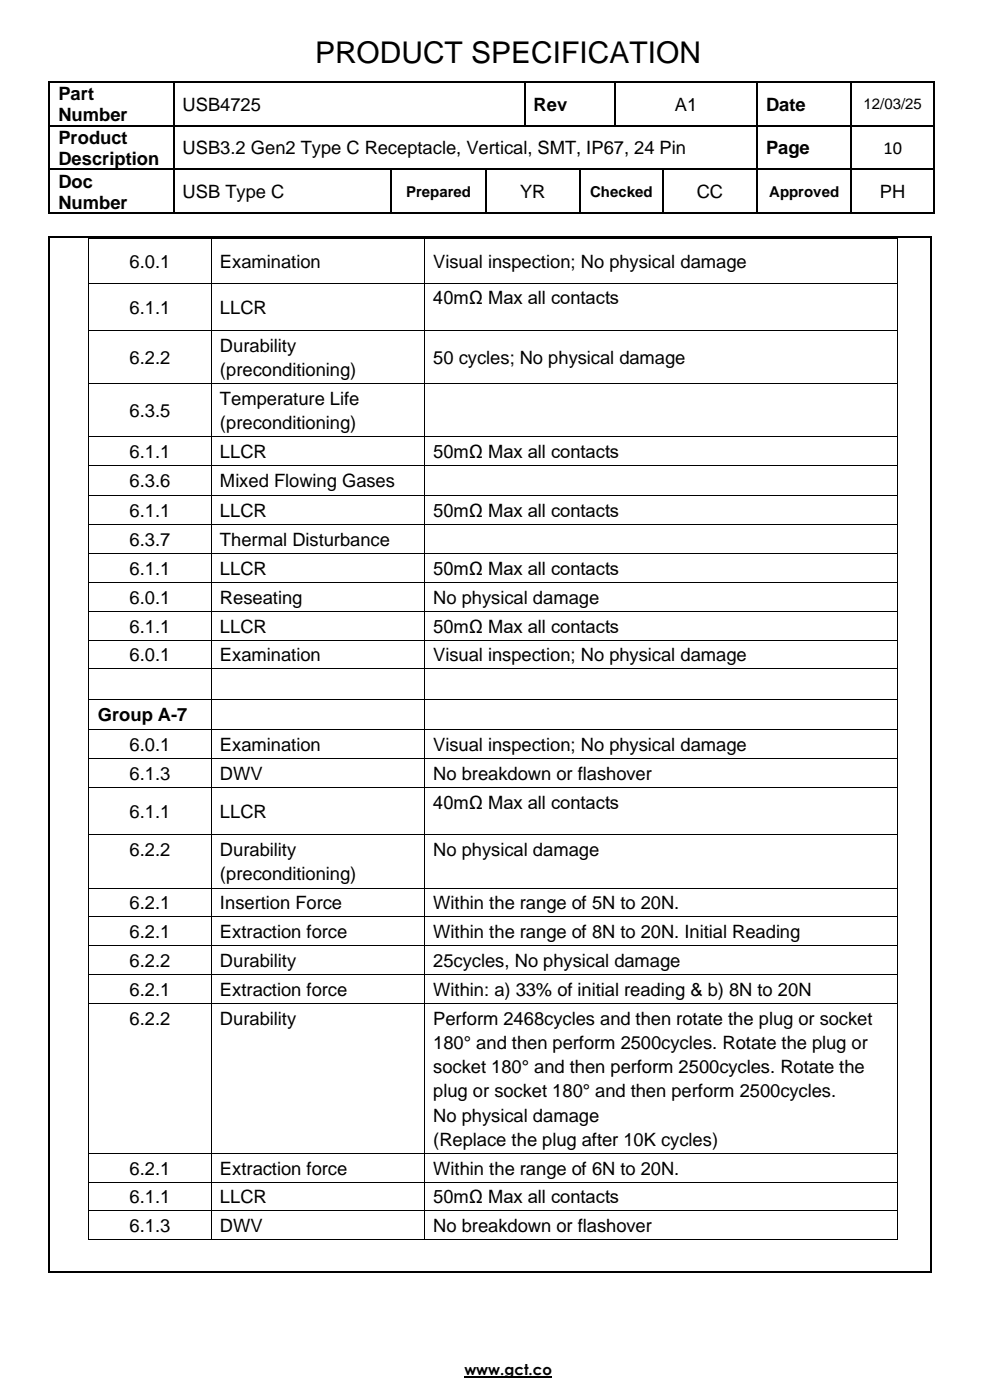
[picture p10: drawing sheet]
<svg xmlns="http://www.w3.org/2000/svg" width="210mm" height="297mm" viewBox="0 0 210 297" stroke-linecap="round" stroke-linejoin="round" font-family="sans-serif">
<defs><g id="words">
<text font-size="6.3" x="66.8" y="13.4">PRODUCT SPECIFICATION</text>
<g font-size="3.9">
<text x="12.4" y="21.2">Part</text>
<text x="38.7" y="23.5">USB4725</text>
<text x="113.2" y="23.5">Rev</text>
<text x="143.2" y="23.5">A1</text>
<text x="162.5" y="23.5">Date</text>
<text x="12.4" y="25.7">Number</text>
<text x="12.4" y="30.5">Product</text>
<text x="12.4" y="35">Description</text>
<text x="38.7" y="32.7">USB3.2 Gen2 Type C Receptacle, Vertical, SMT, IP67, 24 Pin</text>
<text x="162.5" y="32.7">Page</text>
<text x="187.4" y="32.6">10</text>
<text x="12.4" y="39.8">Doc</text>
<text x="12.4" y="44.2">Number</text>
<text x="38.7" y="42">USB Type C</text>
<text x="110.3" y="42">YR</text>
<text x="147.8" y="42">CC</text>
<text x="186.6" y="42">PH</text>
<text x="27.5" y="56.8">6.0.1</text>
<text x="46.7" y="56.8">Examination</text>
<text x="91.9" y="56.8">Visual inspection; No physical damage</text>
<text x="91.9" y="64.6">40mΩ Max all contacts</text>
<text x="27.5" y="66.6">6.1.1</text>
<text x="46.7" y="66.6">LLCR</text>
<text x="27.5" y="77.2">6.2.2</text>
<text x="46.7" y="74.6">Durability</text>
<text x="91.9" y="77.2">50 cycles; No physical damage</text>
<text x="46.7" y="79.8">(preconditioning)</text>
<text x="27.5" y="88.5">6.3.5</text>
<text x="46.7" y="85.9">Temperature Life</text>
<text x="46.7" y="91">(preconditioning)</text>
<text x="27.5" y="97.2">6.1.1</text>
<text x="46.7" y="97.2">LLCR</text>
<text x="91.9" y="97.2">50mΩ Max all contacts</text>
<text x="27.5" y="103.3">6.3.6</text>
<text x="46.7" y="103.3">Mixed Flowing Gases</text>
<text x="27.5" y="109.7">6.1.1</text>
<text x="46.7" y="109.7">LLCR</text>
<text x="91.9" y="109.7">50mΩ Max all contacts</text>
<text x="27.5" y="115.8">6.3.7</text>
<text x="46.7" y="115.8">Thermal Disturbance</text>
<text x="27.5" y="121.9">6.1.1</text>
<text x="46.7" y="121.9">LLCR</text>
<text x="91.9" y="121.9">50mΩ Max all contacts</text>
<text x="27.5" y="128.1">6.0.1</text>
<text x="46.7" y="128.1">Reseating</text>
<text x="91.9" y="128.1">No physical damage</text>
<text x="27.5" y="134.2">6.1.1</text>
<text x="46.7" y="134.2">LLCR</text>
<text x="91.9" y="134.2">50mΩ Max all contacts</text>
<text x="27.5" y="140.3">6.0.1</text>
<text x="46.7" y="140.3">Examination</text>
<text x="91.9" y="140.3">Visual inspection; No physical damage</text>
<text x="20.7" y="152.9">Group A-7</text>
<text x="27.5" y="159.3">6.0.1</text>
<text x="46.7" y="159.3">Examination</text>
<text x="91.9" y="159.3">Visual inspection; No physical damage</text>
<text x="27.5" y="165.4">6.1.3</text>
<text x="46.7" y="165.4">DWV</text>
<text x="91.9" y="165.4">No breakdown or flashover</text>
<text x="27.5" y="173.5">6.1.1</text>
<text x="46.7" y="173.5">LLCR</text>
<text x="91.9" y="171.6">40mΩ Max all contacts</text>
<text x="27.5" y="181.6">6.2.2</text>
<text x="46.7" y="181.6">Durability</text>
<text x="91.9" y="181.6">No physical damage</text>
<text x="46.7" y="186.8">(preconditioning)</text>
<text x="27.5" y="192.9">6.2.1</text>
<text x="46.7" y="192.9">Insertion Force</text>
<text x="91.9" y="192.9">Within the range of 5N to 20N.</text>
<text x="27.5" y="199">6.2.1</text>
<text x="46.7" y="199">Extraction force</text>
<text x="91.9" y="199">Within the range of 8N to 20N. Initial Reading</text>
<text x="27.5" y="205.1">6.2.2</text>
<text x="46.7" y="205.1">Durability</text>
<text x="91.9" y="205.1">25cycles, No physical damage</text>
<text x="27.5" y="211.3">6.2.1</text>
<text x="46.7" y="211.3">Extraction force</text>
<text x="91.9" y="211.3">Within: a) 33% of initial reading &amp; b) 8N to 20N</text>
<text x="27.5" y="217.4">6.2.2</text>
<text x="46.7" y="217.4">Durability</text>
<text x="91.9" y="217.4">Perform 2468cycles and then rotate the plug or socket</text>
<text x="91.9" y="222.5">180° and then perform 2500cycles. Rotate the plug or</text>
<text x="91.9" y="227.7">socket 180° and then perform 2500cycles. Rotate the</text>
<text x="91.9" y="232.8">plug or socket 180° and then perform 2500cycles.</text>
<text x="91.9" y="237.9">No physical damage</text>
<text x="91.9" y="243">(Replace the plug after 10K cycles)</text>
<text x="27.5" y="249.2">6.2.1</text>
<text x="46.7" y="249.2">Extraction force</text>
<text x="91.9" y="249.2">Within the range of 6N to 20N.</text>
<text x="27.5" y="255.3">6.1.1</text>
<text x="46.7" y="255.3">LLCR</text>
<text x="91.9" y="255.3">50mΩ Max all contacts</text>
<text x="27.5" y="261.4">6.1.3</text>
<text x="46.7" y="261.4">DWV</text>
<text x="91.9" y="261.4">No breakdown or flashover</text>
</g>
<g font-size="3.2">
<text x="183.1" y="23.2">12/03/25</text>
<text x="86.1" y="41.7">Prepared</text>
<text x="125.2" y="41.7">Checked</text>
<text x="163.1" y="41.7">Approved</text>
<text x="98.5" y="291.6">www.gct.co</text>
</g>
</g></defs>
<g fill="#000">
<path d="M10.3 17.2h.4v.4h-.4z" fill-rule="evenodd"/>
<path d="M10.3 17.2h.4v.4h-.4z" fill-rule="evenodd"/>
<path d="M36.7 17.2h.3v.4h-.3z" fill-rule="evenodd"/>
<path d="M111.1 17.2h.3v.4h-.3z" fill-rule="evenodd"/>
<path d="M130.4 17.2h.3v.4h-.3z" fill-rule="evenodd"/>
<path d="M160.4 17.2h.3v.4h-.3z" fill-rule="evenodd"/>
<path d="M180.4 17.2h.4v.4h-.4z" fill-rule="evenodd"/>
<path d="M197.9 17.2h.3v.4h-.3z" fill-rule="evenodd"/>
<path d="M197.9 17.2h.3v.4h-.3z" fill-rule="evenodd"/>
<path d="M10.3 26.5h.4v.3h-.4z" fill-rule="evenodd"/>
<path d="M10.3 35.8h.4v.3h-.4z" fill-rule="evenodd"/>
<path d="M36.7 26.5h.3v.3h-.3z" fill-rule="evenodd"/>
<path d="M36.7 35.8h.3v.3h-.3z" fill-rule="evenodd"/>
<path d="M82.9 35.8h.3v.3h-.3z" fill-rule="evenodd"/>
<path d="M102.8 35.8h.4v.3h-.4z" fill-rule="evenodd"/>
<path d="M111.1 26.5h.3v.3h-.3z" fill-rule="evenodd"/>
<path d="M122.9 35.8h.3v.3h-.3z" fill-rule="evenodd"/>
<path d="M130.4 26.5h.3v.3h-.3z" fill-rule="evenodd"/>
<path d="M140.4 35.8h.3v.3h-.3z" fill-rule="evenodd"/>
<path d="M160.4 26.5h.3v.3h-.3z" fill-rule="evenodd"/>
<path d="M160.4 35.8h.3v.3h-.3z" fill-rule="evenodd"/>
<path d="M180.4 26.5h.4v.3h-.4z" fill-rule="evenodd"/>
<path d="M180.4 35.8h.4v.3h-.4z" fill-rule="evenodd"/>
<path d="M197.9 26.5h.3v.3h-.3z" fill-rule="evenodd"/>
<path d="M197.9 35.8h.3v.3h-.3z" fill-rule="evenodd"/>
<path d="M10.3 45.1h.4v.3h-.4z" fill-rule="evenodd"/>
<path d="M10.3 45.1h.4v.3h-.4z" fill-rule="evenodd"/>
<path d="M10.3 50.2h.4v.3h-.4z" fill-rule="evenodd"/>
<path d="M10.3 50.2h.4v.3h-.4z" fill-rule="evenodd"/>
<path d="M18.8 50.5h.1v1h-.1z" fill-rule="evenodd"/>
<path d="M18.8 50.5h.1v.2h-.1z" fill-rule="evenodd"/>
<path d="M36.7 45.1h.3v.3h-.3z" fill-rule="evenodd"/>
<path d="M44.7 50.7h.1v.8h-.1z" fill-rule="evenodd"/>
<path d="M44.7 50.5h.1v.2h-.1z" fill-rule="evenodd"/>
<path d="M82.9 45.1h.3v.3h-.3z" fill-rule="evenodd"/>
<path d="M89.9 50.7h.2v.8h-.2z" fill-rule="evenodd"/>
<path d="M89.9 50.5h.2v.2h-.2z" fill-rule="evenodd"/>
<path d="M102.8 45.1h.4v.3h-.4z" fill-rule="evenodd"/>
<path d="M122.9 45.1h.3v.3h-.3z" fill-rule="evenodd"/>
<path d="M140.4 45.1h.3v.3h-.3z" fill-rule="evenodd"/>
<path d="M160.4 45.1h.3v.3h-.3z" fill-rule="evenodd"/>
<path d="M180.4 45.1h.4v.3h-.4z" fill-rule="evenodd"/>
<path d="M190.2 50.5h.2v1h-.2z" fill-rule="evenodd"/>
<path d="M190.2 50.5h.2v.2h-.2z" fill-rule="evenodd"/>
<path d="M197.4 50.2h.3v.3h-.3z" fill-rule="evenodd"/>
<path d="M197.4 50.2h.3v.3h-.3z" fill-rule="evenodd"/>
<path d="M197.9 45.1h.3v.3h-.3z" fill-rule="evenodd"/>
<path d="M197.9 45.1h.3v.3h-.3z" fill-rule="evenodd"/>
<path d="M18.8 60h.1v.9h-.1z" fill-rule="evenodd"/>
<path d="M18.8 70h.1v1h-.1z" fill-rule="evenodd"/>
<path d="M44.7 60h.1v.9h-.1z" fill-rule="evenodd"/>
<path d="M44.7 70h.1v1h-.1z" fill-rule="evenodd"/>
<path d="M89.9 60h.2v.9h-.2z" fill-rule="evenodd"/>
<path d="M89.9 70h.2v1h-.2z" fill-rule="evenodd"/>
<path d="M190.2 60h.2v.9h-.2z" fill-rule="evenodd"/>
<path d="M190.2 70h.2v1h-.2z" fill-rule="evenodd"/>
<path d="M18.8 81.3h.1v1h-.1z" fill-rule="evenodd"/>
<path d="M18.8 92.5h.1v1h-.1z" fill-rule="evenodd"/>
<path d="M18.8 98.7h.1v.9h-.1z" fill-rule="evenodd"/>
<path d="M44.7 81.3h.1v1h-.1z" fill-rule="evenodd"/>
<path d="M44.7 92.5h.1v1h-.1z" fill-rule="evenodd"/>
<path d="M44.7 98.7h.1v.9h-.1z" fill-rule="evenodd"/>
<path d="M89.9 81.3h.2v1h-.2z" fill-rule="evenodd"/>
<path d="M89.9 92.5h.2v1h-.2z" fill-rule="evenodd"/>
<path d="M89.9 98.7h.2v.9h-.2z" fill-rule="evenodd"/>
<path d="M190.2 81.3h.2v1h-.2z" fill-rule="evenodd"/>
<path d="M190.2 92.5h.2v1h-.2z" fill-rule="evenodd"/>
<path d="M190.2 98.7h.2v.9h-.2z" fill-rule="evenodd"/>
<path d="M18.8 105.1h.1v1h-.1z" fill-rule="evenodd"/>
<path d="M18.8 111.2h.1v1h-.1z" fill-rule="evenodd"/>
<path d="M18.8 117.3h.1v1h-.1z" fill-rule="evenodd"/>
<path d="M44.7 105.1h.1v1h-.1z" fill-rule="evenodd"/>
<path d="M44.7 111.2h.1v1h-.1z" fill-rule="evenodd"/>
<path d="M44.7 117.3h.1v1h-.1z" fill-rule="evenodd"/>
<path d="M89.9 105.1h.2v1h-.2z" fill-rule="evenodd"/>
<path d="M89.9 111.2h.2v1h-.2z" fill-rule="evenodd"/>
<path d="M89.9 117.3h.2v1h-.2z" fill-rule="evenodd"/>
<path d="M190.2 105.1h.2v1h-.2z" fill-rule="evenodd"/>
<path d="M190.2 111.2h.2v1h-.2z" fill-rule="evenodd"/>
<path d="M190.2 117.3h.2v1h-.2z" fill-rule="evenodd"/>
<path d="M18.8 123.5h.1v.9h-.1z" fill-rule="evenodd"/>
<path d="M18.8 129.6h.1v.9h-.1z" fill-rule="evenodd"/>
<path d="M18.8 135.7h.1v1h-.1z" fill-rule="evenodd"/>
<path d="M44.7 123.5h.1v.9h-.1z" fill-rule="evenodd"/>
<path d="M44.7 129.6h.1v.9h-.1z" fill-rule="evenodd"/>
<path d="M44.7 135.7h.1v1h-.1z" fill-rule="evenodd"/>
<path d="M89.9 123.5h.2v.9h-.2z" fill-rule="evenodd"/>
<path d="M89.9 129.6h.2v.9h-.2z" fill-rule="evenodd"/>
<path d="M89.9 135.7h.2v1h-.2z" fill-rule="evenodd"/>
<path d="M190.2 123.5h.2v.9h-.2z" fill-rule="evenodd"/>
<path d="M190.2 129.6h.2v.9h-.2z" fill-rule="evenodd"/>
<path d="M190.2 135.7h.2v1h-.2z" fill-rule="evenodd"/>
<path d="M18.8 141.8h.1v1h-.1z" fill-rule="evenodd"/>
<path d="M18.8 148.2h.1v1h-.1z" fill-rule="evenodd"/>
<path d="M18.8 154.7h.1v.9h-.1z" fill-rule="evenodd"/>
<path d="M44.7 141.8h.1v1h-.1z" fill-rule="evenodd"/>
<path d="M44.7 148.2h.1v1h-.1z" fill-rule="evenodd"/>
<path d="M44.7 154.7h.1v.9h-.1z" fill-rule="evenodd"/>
<path d="M89.9 141.8h.2v1h-.2z" fill-rule="evenodd"/>
<path d="M89.9 148.2h.2v1h-.2z" fill-rule="evenodd"/>
<path d="M89.9 154.7h.2v.9h-.2z" fill-rule="evenodd"/>
<path d="M190.2 141.8h.2v1h-.2z" fill-rule="evenodd"/>
<path d="M190.2 148.2h.2v1h-.2z" fill-rule="evenodd"/>
<path d="M190.2 154.7h.2v.9h-.2z" fill-rule="evenodd"/>
<path d="M18.8 160.8h.1v1h-.1z" fill-rule="evenodd"/>
<path d="M18.8 166.9h.1v1h-.1z" fill-rule="evenodd"/>
<path d="M18.8 177h.1v1h-.1z" fill-rule="evenodd"/>
<path d="M44.7 160.8h.1v1h-.1z" fill-rule="evenodd"/>
<path d="M44.7 166.9h.1v1h-.1z" fill-rule="evenodd"/>
<path d="M44.7 177h.1v1h-.1z" fill-rule="evenodd"/>
<path d="M89.9 160.8h.2v1h-.2z" fill-rule="evenodd"/>
<path d="M89.9 166.9h.2v1h-.2z" fill-rule="evenodd"/>
<path d="M89.9 177h.2v1h-.2z" fill-rule="evenodd"/>
<path d="M190.2 160.8h.2v1h-.2z" fill-rule="evenodd"/>
<path d="M190.2 166.9h.2v1h-.2z" fill-rule="evenodd"/>
<path d="M190.2 177h.2v1h-.2z" fill-rule="evenodd"/>
<path d="M18.8 188.3h.1v1h-.1z" fill-rule="evenodd"/>
<path d="M18.8 194.4h.1v1h-.1z" fill-rule="evenodd"/>
<path d="M44.7 188.3h.1v1h-.1z" fill-rule="evenodd"/>
<path d="M44.7 194.4h.1v1h-.1z" fill-rule="evenodd"/>
<path d="M89.9 188.3h.2v1h-.2z" fill-rule="evenodd"/>
<path d="M89.9 194.4h.2v1h-.2z" fill-rule="evenodd"/>
<path d="M190.2 188.3h.2v1h-.2z" fill-rule="evenodd"/>
<path d="M190.2 194.4h.2v1h-.2z" fill-rule="evenodd"/>
<path d="M18.8 200.5h.1v1h-.1z" fill-rule="evenodd"/>
<path d="M18.8 206.6h.1v1h-.1z" fill-rule="evenodd"/>
<path d="M18.8 212.7h.1v1h-.1z" fill-rule="evenodd"/>
<path d="M44.7 200.5h.1v1h-.1z" fill-rule="evenodd"/>
<path d="M44.7 206.6h.1v1h-.1z" fill-rule="evenodd"/>
<path d="M44.7 212.7h.1v1h-.1z" fill-rule="evenodd"/>
<path d="M89.9 200.5h.2v1h-.2z" fill-rule="evenodd"/>
<path d="M89.9 206.6h.2v1h-.2z" fill-rule="evenodd"/>
<path d="M89.9 212.7h.2v1h-.2z" fill-rule="evenodd"/>
<path d="M190.2 200.5h.2v1h-.2z" fill-rule="evenodd"/>
<path d="M190.2 206.6h.2v1h-.2z" fill-rule="evenodd"/>
<path d="M190.2 212.7h.2v1h-.2z" fill-rule="evenodd"/>
<path d="M18.8 244.5h.1v1h-.1z" fill-rule="evenodd"/>
<path d="M18.8 250.6h.1v1h-.1z" fill-rule="evenodd"/>
<path d="M18.8 256.8h.1v1h-.1z" fill-rule="evenodd"/>
<path d="M44.7 244.5h.1v1h-.1z" fill-rule="evenodd"/>
<path d="M44.7 250.6h.1v1h-.1z" fill-rule="evenodd"/>
<path d="M44.7 256.8h.1v1h-.1z" fill-rule="evenodd"/>
<path d="M89.9 244.5h.2v1h-.2z" fill-rule="evenodd"/>
<path d="M89.9 250.6h.2v1h-.2z" fill-rule="evenodd"/>
<path d="M89.9 256.8h.2v1h-.2z" fill-rule="evenodd"/>
<path d="M190.2 244.5h.2v1h-.2z" fill-rule="evenodd"/>
<path d="M190.2 250.6h.2v1h-.2z" fill-rule="evenodd"/>
<path d="M190.2 256.8h.2v1h-.2z" fill-rule="evenodd"/>
<path d="M10.3 269.6h.4v.4h-.4z" fill-rule="evenodd"/>
<path d="M10.3 269.6h.4v.4h-.4z" fill-rule="evenodd"/>
<path d="M18.8 262.9h.1v.2h-.1z" fill-rule="evenodd"/>
<path d="M18.8 262.9h.1v.2h-.1z" fill-rule="evenodd"/>
<path d="M44.7 262.9h.1v.2h-.1z" fill-rule="evenodd"/>
<path d="M89.9 262.9h.2v.2h-.2z" fill-rule="evenodd"/>
<path d="M190.2 262.9h.2v.2h-.2z" fill-rule="evenodd"/>
<path d="M190.2 262.9h.2v.2h-.2z" fill-rule="evenodd"/>
<path d="M197.4 269.6h.3v.4h-.3z" fill-rule="evenodd"/>
<path d="M197.4 269.6h.3v.4h-.3z" fill-rule="evenodd"/>
</g>
<g fill="none" stroke="#000" stroke-width=".34">
<path d="M10.5 17.6v8.9M10.7 17.4h26M36.8 17.6v8.9M37 17.4h74.1M111.3 17.6v8.9M111.4 17.4h19M130.5 17.6v8.9M130.7 17.4h29.7M160.6 17.6v8.9M160.7 17.4h19.7M180.6 17.6v8.9M180.8 17.4h17.1"/>
<path d="M198.1 17.6v8.9M10.5 26.8v9M10.5 36.1v9M10.7 26.7h26M10.7 35.9h26M36.8 26.8v9M36.8 36.1v9M37 26.7h74.1M37 35.9h45.9M83 36.1v9M83.2 35.9h19.6M103 36.1v9"/>
<path d="M103.2 35.9h19.7M111.4 26.7h19M123 36.1v9M123.2 35.9h17.2M130.7 26.7h29.7M140.6 36.1v9M140.7 35.9h19.7M160.6 26.8v9M160.6 36.1v9M160.7 26.7h19.7M160.7 35.9h19.7M180.6 26.8v9"/>
<path d="M180.6 36.1v9M180.8 26.7h17.1M180.8 35.9h17.1M198.1 26.8v9M198.1 36.1v9M10.5 50.5v219.1M10.7 45.3h26M10.7 50.3h186.7M37 45.3h45.9M83.2 45.3h19.6M103.2 45.3h19.7M123.2 45.3h17.2"/>
<path d="M140.7 45.3h19.7M160.7 45.3h19.7M180.8 45.3h17.1M197.5 50.5v219.1M10.7 269.8h186.7"/>
</g>
<path d="M98.5 292h18.5" fill="none" stroke="#000" stroke-width=".3"/>
<g fill="none" stroke="#000" stroke-width=".21">
<path d="M18.8 51.5v8.5M18.9 50.6h25.8M44.8 51.5v8.5M44.8 50.6h45.1M90 51.5v8.5M90.1 50.6h100.1M190.3 51.5v8.5M18.8 60.9v9.1M18.8 71v10.3M18.9 60h25.8M18.9 70.1h25.8M44.8 60.9v9.1"/>
<path d="M44.8 71v10.3M44.8 60h45.1M44.8 70.1h45.1M90 60.9v9.1M90 71v10.3M90.1 60h100.1M90.1 70.1h100.1M190.3 60.9v9.1M190.3 71v10.3M18.8 82.3v10.2M18.8 93.5v5.2M18.8 99.6v5.5"/>
<path d="M18.9 81.4h25.8M18.9 92.6h25.8M18.9 98.7h25.8M44.8 82.3v10.2M44.8 93.5v5.2M44.8 99.6v5.5M44.8 81.4h45.1M44.8 92.6h45.1M44.8 98.7h45.1M90 82.3v10.2M90 93.5v5.2M90 99.6v5.5"/>
<path d="M90.1 81.4h100.1M90.1 92.6h100.1M90.1 98.7h100.1M190.3 82.3v10.2M190.3 93.5v5.2M190.3 99.6v5.5M18.8 106.1v5.1M18.8 112.2v5.1M18.8 118.3v5.2M18.9 105.2h25.8M18.9 111.3h25.8M18.9 117.4h25.8"/>
<path d="M44.8 106.1v5.1M44.8 112.2v5.1M44.8 118.3v5.2M44.8 105.2h45.1M44.8 111.3h45.1M44.8 117.4h45.1M90 106.1v5.1M90 112.2v5.1M90 118.3v5.2M90.1 105.2h100.1M90.1 111.3h100.1M90.1 117.4h100.1"/>
<path d="M190.3 106.1v5.1M190.3 112.2v5.1M190.3 118.3v5.2M18.8 124.4v5.2M18.8 130.5v5.2M18.8 136.7v5.1M18.9 123.5h25.8M18.9 129.6h25.8M18.9 135.8h25.8M44.8 124.4v5.2M44.8 130.5v5.2M44.8 136.7v5.1"/>
<path d="M44.8 123.5h45.1M44.8 129.6h45.1M44.8 135.8h45.1M90 124.4v5.2M90 130.5v5.2M90 136.7v5.1M90.1 123.5h100.1M90.1 129.6h100.1M90.1 135.8h100.1M190.3 124.4v5.2M190.3 130.5v5.2M190.3 136.7v5.1"/>
<path d="M18.8 142.8v5.4M18.8 149.2v5.5M18.8 155.6v5.2M18.9 141.9h25.8M18.9 148.3h25.8M18.9 154.7h25.8M44.8 142.8v5.4M44.8 149.2v5.5M44.8 155.6v5.2M44.8 141.9h45.1M44.8 148.3h45.1M44.8 154.7h45.1"/>
<path d="M90 142.8v5.4M90 149.2v5.5M90 155.6v5.2M90.1 141.9h100.1M90.1 148.3h100.1M90.1 154.7h100.1M190.3 142.8v5.4M190.3 149.2v5.5M190.3 155.6v5.2M18.8 161.8v5.1M18.8 167.9v9.1M18.8 178v10.3"/>
<path d="M18.9 160.9h25.8M18.9 167h25.8M18.9 177.1h25.8M44.8 161.8v5.1M44.8 167.9v9.1M44.8 178v10.3M44.8 160.9h45.1M44.8 167h45.1M44.8 177.1h45.1M90 161.8v5.1M90 167.9v9.1M90 178v10.3"/>
<path d="M90.1 160.9h100.1M90.1 167h100.1M90.1 177.1h100.1M190.3 161.8v5.1M190.3 167.9v9.1M190.3 178v10.3M18.8 189.3v5.1M18.8 195.4v5.1M18.9 188.4h25.8M18.9 194.5h25.8M44.8 189.3v5.1M44.8 195.4v5.1"/>
<path d="M44.8 188.4h45.1M44.8 194.5h45.1M90 189.3v5.1M90 195.4v5.1M90.1 188.4h100.1M90.1 194.5h100.1M190.3 189.3v5.1M190.3 195.4v5.1M18.8 201.5v5.1M18.8 207.6v5.1M18.8 213.7v30.8M18.9 200.6h25.8"/>
<path d="M18.9 206.7h25.8M18.9 212.8h25.8M44.8 201.5v5.1M44.8 207.6v5.1M44.8 213.7v30.8M44.8 200.6h45.1M44.8 206.7h45.1M44.8 212.8h45.1M90 201.5v5.1M90 207.6v5.1M90 213.7v30.8M90.1 200.6h100.1"/>
<path d="M90.1 206.7h100.1M90.1 212.8h100.1M190.3 201.5v5.1M190.3 207.6v5.1M190.3 213.7v30.8M18.8 245.5v5.1M18.8 251.6v5.2M18.8 257.8v5.1M18.9 244.6h25.8M18.9 250.7h25.8M18.9 256.9h25.8M44.8 245.5v5.1"/>
<path d="M44.8 251.6v5.2M44.8 257.8v5.1M44.8 244.6h45.1M44.8 250.7h45.1M44.8 256.9h45.1M90 245.5v5.1M90 251.6v5.2M90 257.8v5.1M90.1 244.6h100.1M90.1 250.7h100.1M90.1 256.9h100.1M190.3 245.5v5.1"/>
<path d="M190.3 251.6v5.2M190.3 257.8v5.1M18.9 263h25.8M44.8 263h45.1M90.1 263h100.1"/>
</g>
<use href="#words"/>
</svg>
